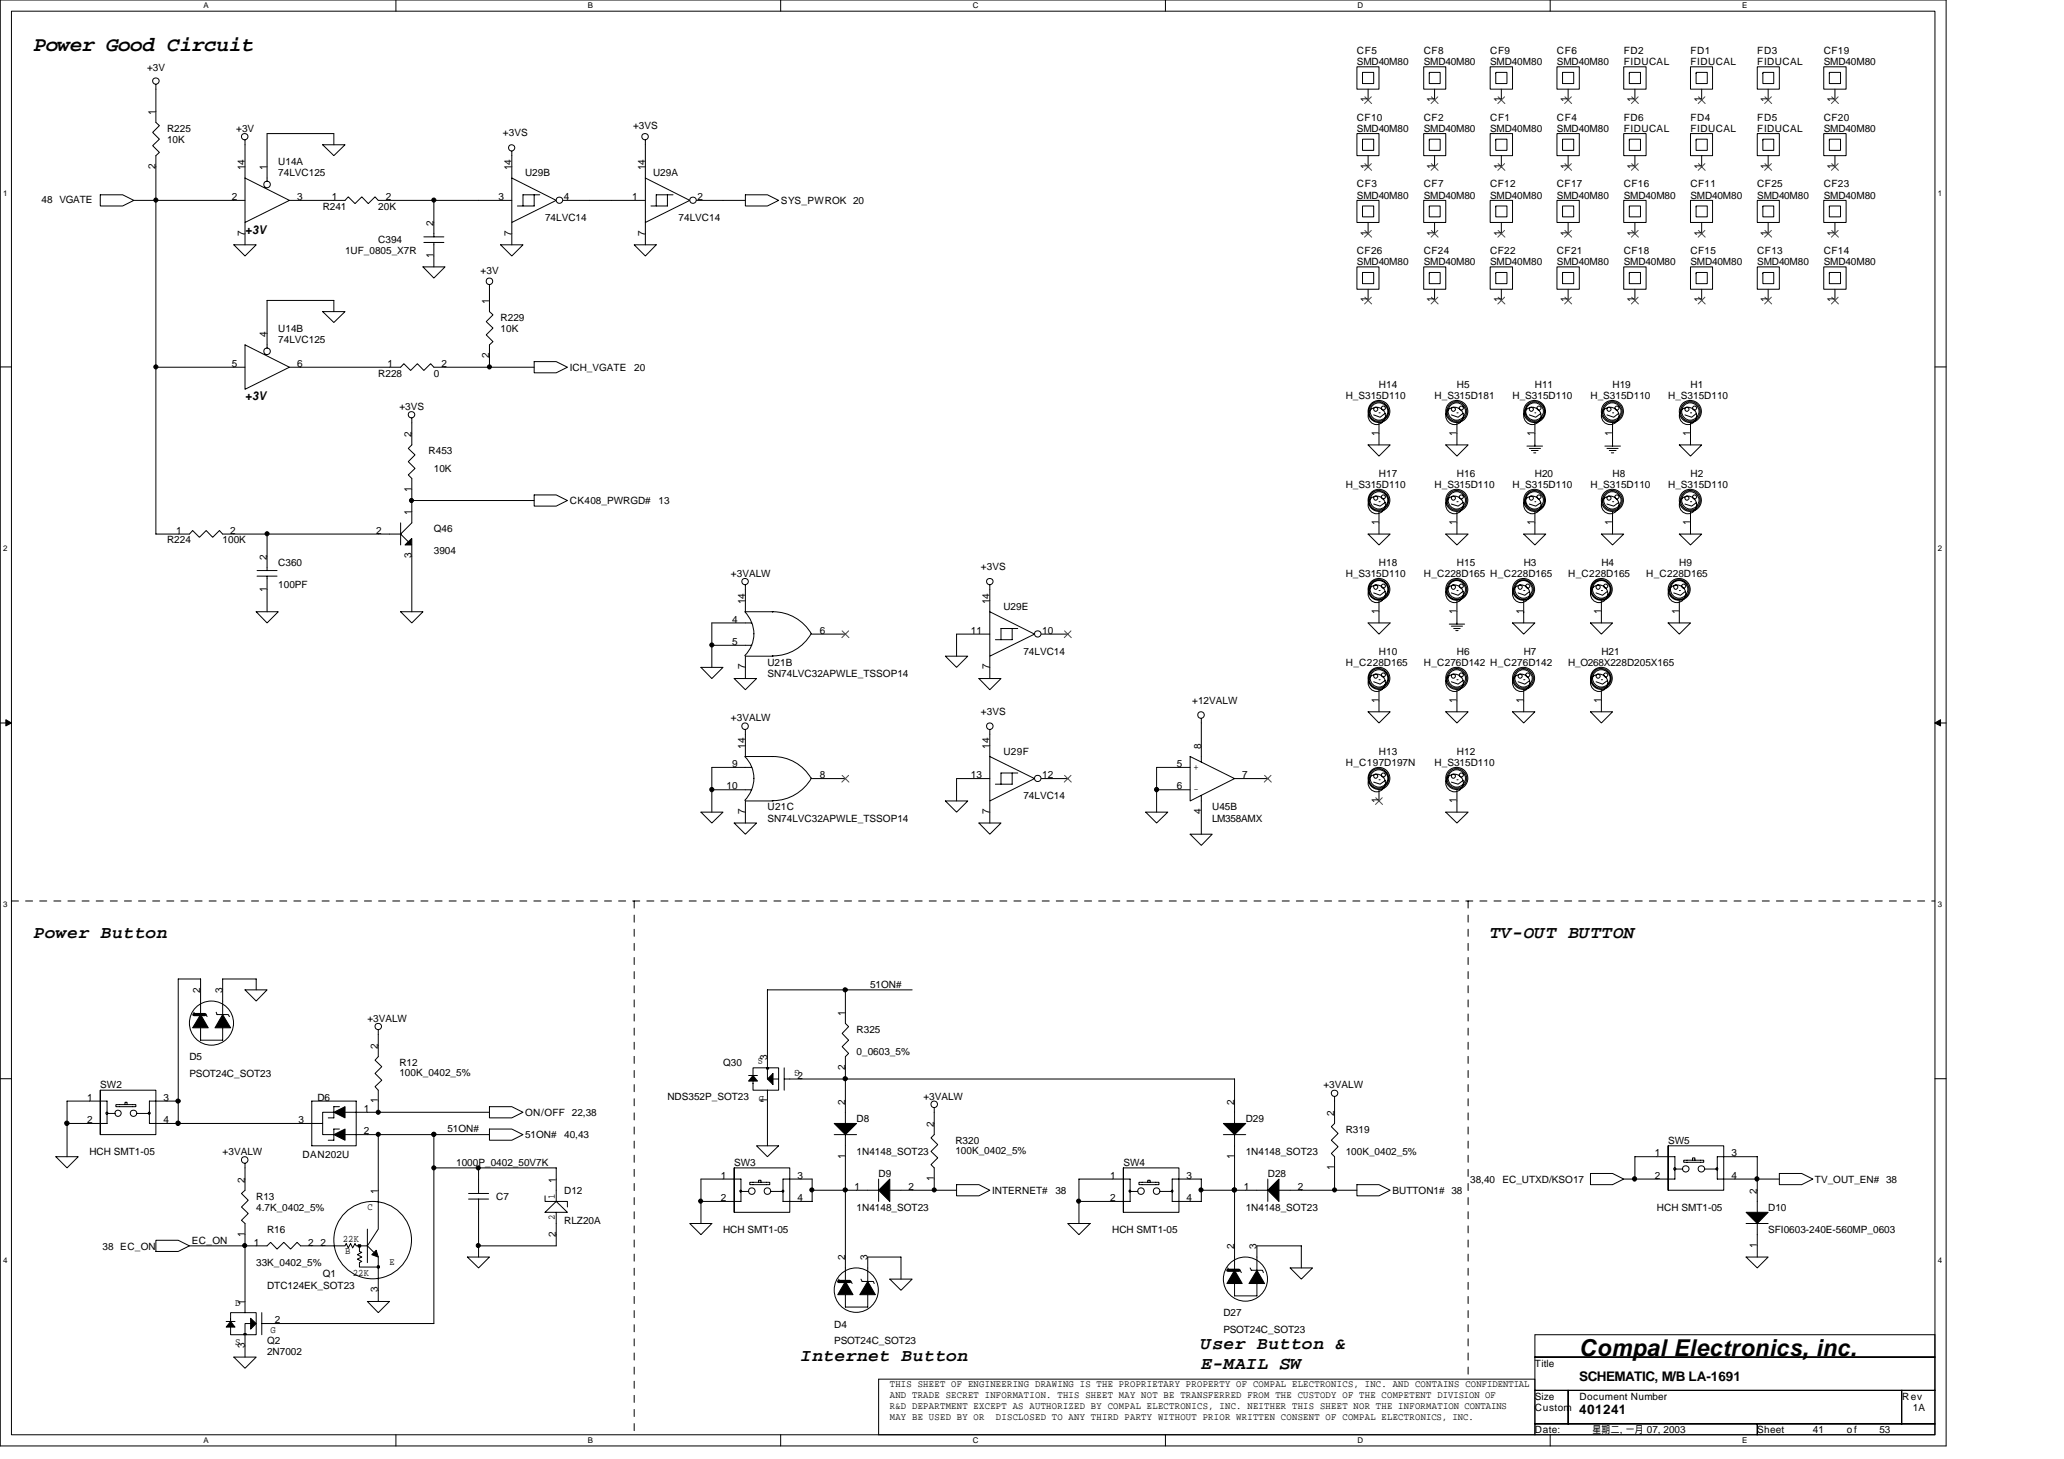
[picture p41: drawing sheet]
<svg xmlns="http://www.w3.org/2000/svg" width="297mm" height="210mm" viewBox="0 0 297 210" stroke-linecap="round" stroke-linejoin="round" font-family="sans-serif">
<defs><g id="words">
<text font-size="3.3" x="227.3" y="195.1">Compal Electronics, inc.</text>
<text font-size="3" x="4.9" y="7.4">Power Good Circuit</text>
<g font-size="2.5">
<text x="4.9" y="135">Power Button</text>
<text x="214.5" y="135">TV-OUT BUTTON</text>
<text x="115.3" y="195.7">Internet Button</text>
<text x="172.9" y="194.1">User Button &amp;</text>
<text x="172.9" y="197">E-MAIL SW</text>
</g>
<g font-size="1.9">
<text x="227.3" y="203.4">401241</text>
<text x="227.3" y="198.6">SCHEMATIC, M/B LA-1691</text>
</g>
<g font-size="1.7">
<text x="35.3" y="33.6">+3V</text>
<text x="35.3" y="57.6">+3V</text>
</g>
<g font-size="1.4">
<text x="21.2" y="10.2">+3V</text>
<text x="195.3" y="7.7">CF5</text>
<text x="195.3" y="9.4">SMD40M80</text>
<text x="204.9" y="7.7">CF8</text>
<text x="204.9" y="9.4">SMD40M80</text>
<text x="214.5" y="7.7">CF9</text>
<text x="214.5" y="9.4">SMD40M80</text>
<text x="224.1" y="7.7">CF6</text>
<text x="224.1" y="9.4">SMD40M80</text>
<text x="233.7" y="7.7">FD2</text>
<text x="233.7" y="9.4">FIDUCAL</text>
<text x="243.3" y="7.7">FD1</text>
<text x="243.3" y="9.4">FIDUCAL</text>
<text x="252.9" y="7.7">FD3</text>
<text x="252.9" y="9.4">FIDUCAL</text>
<text x="262.5" y="7.7">CF19</text>
<text x="262.5" y="9.4">SMD40M80</text>
<text x="22.4" y="16.5" transform="rotate(-90 22.4 16.5)">1</text>
<text x="195.3" y="17.4">CF10</text>
<text x="196.8" y="14.7" transform="rotate(-90 196.8 14.7)">1</text>
<text x="204.9" y="17.4">CF2</text>
<text x="206.4" y="14.7" transform="rotate(-90 206.4 14.7)">1</text>
<text x="214.5" y="17.4">CF1</text>
<text x="216" y="14.7" transform="rotate(-90 216 14.7)">1</text>
<text x="224.1" y="17.4">CF4</text>
<text x="225.6" y="14.7" transform="rotate(-90 225.6 14.7)">1</text>
<text x="233.7" y="17.4">FD6</text>
<text x="235.2" y="14.7" transform="rotate(-90 235.2 14.7)">1</text>
<text x="243.3" y="17.4">FD4</text>
<text x="244.9" y="14.7" transform="rotate(-90 244.9 14.7)">1</text>
<text x="252.9" y="17.4">FD5</text>
<text x="254.4" y="14.7" transform="rotate(-90 254.4 14.7)">1</text>
<text x="262.5" y="17.4">CF20</text>
<text x="264" y="14.7" transform="rotate(-90 264 14.7)">1</text>
<text x="24" y="19">R225</text>
<text x="24" y="20.6">10K</text>
<text x="34" y="19">+3V</text>
<text x="40" y="23.7">U14A</text>
<text x="72.4" y="19.6">+3VS</text>
<text x="91.1" y="18.6">+3VS</text>
<text x="195.3" y="19">SMD40M80</text>
<text x="204.9" y="19">SMD40M80</text>
<text x="214.5" y="19">SMD40M80</text>
<text x="224.1" y="19">SMD40M80</text>
<text x="233.7" y="19">FIDUCAL</text>
<text x="243.3" y="19">FIDUCAL</text>
<text x="252.9" y="19">FIDUCAL</text>
<text x="262.5" y="19">SMD40M80</text>
<text x="6" y="29.2">48 VGATE</text>
<text x="22.4" y="24.3" transform="rotate(-90 22.4 24.3)">2</text>
<text x="33.4" y="28.8">2</text>
<text x="35.2" y="24.5" transform="rotate(-90 35.2 24.5)">14</text>
<text x="38.4" y="24.5" transform="rotate(-90 38.4 24.5)">1</text>
<text x="40" y="25.4">74LVC125</text>
<text x="42.8" y="28.8">3</text>
<text x="47.7" y="28.8">1</text>
<text x="55.5" y="28.8">2</text>
<text x="71.8" y="28.8">3</text>
<text x="73.6" y="24.5" transform="rotate(-90 73.6 24.5)">14</text>
<text x="75.6" y="25.4">U29B</text>
<text x="81.1" y="28.8">4</text>
<text x="91" y="28.8">1</text>
<text x="92.8" y="24.5" transform="rotate(-90 92.8 24.5)">14</text>
<text x="94" y="25.4">U29A</text>
<text x="100.4" y="28.8">2</text>
<text x="112.4" y="29.4">SYS_PWROK 20</text>
<text x="195.3" y="27">CF3</text>
<text x="195.3" y="28.6">SMD40M80</text>
<text x="196.8" y="24.3" transform="rotate(-90 196.8 24.3)">1</text>
<text x="204.9" y="27">CF7</text>
<text x="204.9" y="28.6">SMD40M80</text>
<text x="206.4" y="24.3" transform="rotate(-90 206.4 24.3)">1</text>
<text x="214.5" y="27">CF12</text>
<text x="214.5" y="28.6">SMD40M80</text>
<text x="216" y="24.3" transform="rotate(-90 216 24.3)">1</text>
<text x="224.1" y="27">CF17</text>
<text x="224.1" y="28.6">SMD40M80</text>
<text x="225.6" y="24.3" transform="rotate(-90 225.6 24.3)">1</text>
<text x="233.7" y="27">CF16</text>
<text x="233.7" y="28.6">SMD40M80</text>
<text x="235.2" y="24.3" transform="rotate(-90 235.2 24.3)">1</text>
<text x="243.3" y="27">CF11</text>
<text x="243.3" y="28.6">SMD40M80</text>
<text x="244.9" y="24.3" transform="rotate(-90 244.9 24.3)">1</text>
<text x="252.9" y="27">CF25</text>
<text x="252.9" y="28.6">SMD40M80</text>
<text x="254.4" y="24.3" transform="rotate(-90 254.4 24.3)">1</text>
<text x="262.5" y="27">CF23</text>
<text x="262.5" y="28.6">SMD40M80</text>
<text x="264" y="24.3" transform="rotate(-90 264 24.3)">1</text>
<text x="35.2" y="33.9" transform="rotate(-90 35.2 33.9)">7</text>
<text x="46.4" y="30.2">R241</text>
<text x="54.4" y="30.2">20K</text>
<text x="54.4" y="35">C394</text>
<text x="62.4" y="32.5" transform="rotate(-90 62.4 32.5)">2</text>
<text x="73.6" y="33.9" transform="rotate(-90 73.6 33.9)">7</text>
<text x="78.4" y="31.8">74LVC14</text>
<text x="92.8" y="33.9" transform="rotate(-90 92.8 33.9)">7</text>
<text x="97.7" y="31.8">74LVC14</text>
<text x="196.8" y="33.9" transform="rotate(-90 196.8 33.9)">1</text>
<text x="206.4" y="33.9" transform="rotate(-90 206.4 33.9)">1</text>
<text x="216" y="33.9" transform="rotate(-90 216 33.9)">1</text>
<text x="225.6" y="33.9" transform="rotate(-90 225.6 33.9)">1</text>
<text x="235.2" y="33.9" transform="rotate(-90 235.2 33.9)">1</text>
<text x="244.9" y="33.9" transform="rotate(-90 244.9 33.9)">1</text>
<text x="254.4" y="33.9" transform="rotate(-90 254.4 33.9)">1</text>
<text x="264" y="33.9" transform="rotate(-90 264 33.9)">1</text>
<text x="49.7" y="36.6">1UF_0805_X7R</text>
<text x="62.4" y="37.1" transform="rotate(-90 62.4 37.1)">1</text>
<text x="69.2" y="39.5">+3V</text>
<text x="195.3" y="36.6">CF26</text>
<text x="195.3" y="38.2">SMD40M80</text>
<text x="204.9" y="36.6">CF24</text>
<text x="204.9" y="38.2">SMD40M80</text>
<text x="214.5" y="36.6">CF22</text>
<text x="214.5" y="38.2">SMD40M80</text>
<text x="224.1" y="36.6">CF21</text>
<text x="224.1" y="38.2">SMD40M80</text>
<text x="233.7" y="36.6">CF18</text>
<text x="233.7" y="38.2">SMD40M80</text>
<text x="243.3" y="36.6">CF15</text>
<text x="243.3" y="38.2">SMD40M80</text>
<text x="252.9" y="36.6">CF13</text>
<text x="252.9" y="38.2">SMD40M80</text>
<text x="262.5" y="36.6">CF14</text>
<text x="262.5" y="38.2">SMD40M80</text>
<text x="40" y="47.8">U14B</text>
<text x="70.4" y="43.7" transform="rotate(-90 70.4 43.7)">1</text>
<text x="72" y="46.2">R229</text>
<text x="72" y="47.8">10K</text>
<text x="196.8" y="43.5" transform="rotate(-90 196.8 43.5)">1</text>
<text x="206.4" y="43.5" transform="rotate(-90 206.4 43.5)">1</text>
<text x="216" y="43.5" transform="rotate(-90 216 43.5)">1</text>
<text x="225.6" y="43.5" transform="rotate(-90 225.6 43.5)">1</text>
<text x="235.2" y="43.5" transform="rotate(-90 235.2 43.5)">1</text>
<text x="244.9" y="43.5" transform="rotate(-90 244.9 43.5)">1</text>
<text x="254.4" y="43.5" transform="rotate(-90 254.4 43.5)">1</text>
<text x="264" y="43.5" transform="rotate(-90 264 43.5)">1</text>
<text x="33.4" y="52.8">5</text>
<text x="38.4" y="48.5" transform="rotate(-90 38.4 48.5)">4</text>
<text x="40" y="49.4">74LVC125</text>
<text x="42.8" y="52.8">6</text>
<text x="55.7" y="52.8">1</text>
<text x="63.5" y="52.8">2</text>
<text x="70.4" y="51.5" transform="rotate(-90 70.4 51.5)">2</text>
<text x="82" y="53.4">ICH_VGATE</text>
<text x="91.3" y="53.4">20</text>
<text x="54.4" y="54.2">R228</text>
<text x="57.5" y="59">+3VS</text>
<text x="62.4" y="54.2">0</text>
<text x="193.7" y="57.4">H_S315D110</text>
<text x="198.5" y="55.8">H14</text>
<text x="206.5" y="57.4">H_S315D181</text>
<text x="209.7" y="55.8">H5</text>
<text x="217.7" y="57.4">H_S315D110</text>
<text x="220.9" y="55.8">H11</text>
<text x="228.9" y="57.4">H_S315D110</text>
<text x="232.1" y="55.8">H19</text>
<text x="240.1" y="57.4">H_S315D110</text>
<text x="243.3" y="55.8">H1</text>
<text x="59.2" y="62.9" transform="rotate(-90 59.2 62.9)">2</text>
<text x="61.7" y="65.4">R453</text>
<text x="198.4" y="62.7" transform="rotate(-90 198.4 62.7)">1</text>
<text x="209.6" y="62.7" transform="rotate(-90 209.6 62.7)">1</text>
<text x="220.8" y="62.7" transform="rotate(-90 220.8 62.7)">1</text>
<text x="232" y="62.7" transform="rotate(-90 232 62.7)">1</text>
<text x="243.2" y="62.7" transform="rotate(-90 243.2 62.7)">1</text>
<text x="59.2" y="70.7" transform="rotate(-90 59.2 70.7)">1</text>
<text x="62.4" y="67.9">10K</text>
<text x="193.7" y="70.2">H_S315D110</text>
<text x="198.5" y="68.6">H17</text>
<text x="206.5" y="70.2">H_S315D110</text>
<text x="209.7" y="68.6">H16</text>
<text x="217.7" y="70.2">H_S315D110</text>
<text x="220.9" y="68.6">H20</text>
<text x="228.9" y="70.2">H_S315D110</text>
<text x="232.1" y="68.6">H8</text>
<text x="240.1" y="70.2">H_S315D110</text>
<text x="243.3" y="68.6">H2</text>
<text x="25.4" y="76.8">1</text>
<text x="33.1" y="76.8">2</text>
<text x="54.1" y="76.8">2</text>
<text x="59.2" y="74.1" transform="rotate(-90 59.2 74.1)">1</text>
<text x="62.4" y="76.6">Q46</text>
<text x="82" y="72.6">CK408_PWRGD#</text>
<text x="94.8" y="72.6">13</text>
<text x="198.4" y="75.5" transform="rotate(-90 198.4 75.5)">1</text>
<text x="209.6" y="75.5" transform="rotate(-90 209.6 75.5)">1</text>
<text x="220.8" y="75.5" transform="rotate(-90 220.8 75.5)">1</text>
<text x="232" y="75.5" transform="rotate(-90 232 75.5)">1</text>
<text x="243.2" y="75.5" transform="rotate(-90 243.2 75.5)">1</text>
<text x="24" y="78.2">R224</text>
<text x="32" y="78.2">100K</text>
<text x="38.4" y="80.5" transform="rotate(-90 38.4 80.5)">2</text>
<text x="40" y="81.4">C360</text>
<text x="59.2" y="80.3" transform="rotate(-90 59.2 80.3)">3</text>
<text x="62.4" y="79.8">3904</text>
<text x="105.2" y="83">+3VALW</text>
<text x="141.2" y="82">+3VS</text>
<text x="193.7" y="83">H_S315D110</text>
<text x="198.5" y="81.4">H18</text>
<text x="204.9" y="83">H_C228D165 H_C228D165</text>
<text x="209.7" y="81.4">H15</text>
<text x="219.3" y="81.4">H3</text>
<text x="225.7" y="83">H_C228D165</text>
<text x="230.5" y="81.4">H4</text>
<text x="236.9" y="83">H_C228D165</text>
<text x="241.7" y="81.4">H9</text>
<text x="38.4" y="85.1" transform="rotate(-90 38.4 85.1)">1</text>
<text x="40" y="84.6">100PF</text>
<text x="105.4" y="89.6">4</text>
<text x="107.2" y="86.9" transform="rotate(-90 107.2 86.9)">14</text>
<text x="142.4" y="86.9" transform="rotate(-90 142.4 86.9)">14</text>
<text x="144.4" y="87.8">U29E</text>
<text x="198.4" y="88.3" transform="rotate(-90 198.4 88.3)">1</text>
<text x="209.6" y="88.3" transform="rotate(-90 209.6 88.3)">1</text>
<text x="219.2" y="88.3" transform="rotate(-90 219.2 88.3)">1</text>
<text x="230.4" y="88.3" transform="rotate(-90 230.4 88.3)">1</text>
<text x="241.6" y="88.3" transform="rotate(-90 241.6 88.3)">1</text>
<text x="105.4" y="92.8">5</text>
<text x="110.4" y="95.8">U21B</text>
<text x="118" y="91.2">6</text>
<text x="139.7" y="91.2">11</text>
<text x="147.3" y="94.2">74LVC14</text>
<text x="150" y="91.2">10</text>
<text x="193.7" y="95.8">H_C228D165</text>
<text x="198.5" y="94.2">H10</text>
<text x="204.9" y="95.8">H_C276D142 H_C276D142</text>
<text x="209.7" y="94.2">H6</text>
<text x="219.3" y="94.2">H7</text>
<text x="225.7" y="95.8">H_O268X228D205X165</text>
<text x="230.5" y="94.2">H21</text>
<text x="107.2" y="96.3" transform="rotate(-90 107.2 96.3)">7</text>
<text x="110.4" y="97.4">SN74LVC32APWLE_TSSOP14</text>
<text x="142.4" y="96.3" transform="rotate(-90 142.4 96.3)">7</text>
<text x="171.6" y="101.2">+12VALW</text>
<text x="198.4" y="101.1" transform="rotate(-90 198.4 101.1)">1</text>
<text x="209.6" y="101.1" transform="rotate(-90 209.6 101.1)">1</text>
<text x="219.2" y="101.1" transform="rotate(-90 219.2 101.1)">1</text>
<text x="230.4" y="101.1" transform="rotate(-90 230.4 101.1)">1</text>
<text x="105.2" y="103.8">+3VALW</text>
<text x="107.2" y="107.7" transform="rotate(-90 107.2 107.7)">14</text>
<text x="141.2" y="102.8">+3VS</text>
<text x="142.4" y="107.7" transform="rotate(-90 142.4 107.7)">14</text>
<text x="172.8" y="107.7" transform="rotate(-90 172.8 107.7)">8</text>
<text x="104.6" y="113.6">10</text>
<text x="105.4" y="110.4">9</text>
<text x="118" y="112">8</text>
<text x="139.7" y="112">13</text>
<text x="144.4" y="108.6">U29F</text>
<text x="150" y="112">12</text>
<text x="169.4" y="110.4">5</text>
<text x="169.4" y="113.6">6</text>
<text x="171.7" y="110.8">+</text>
<text x="178.8" y="112">7</text>
<text x="193.7" y="110.2">H_C197D197N</text>
<text x="198.5" y="108.6">H13</text>
<text x="206.5" y="110.2">H_S315D110</text>
<text x="209.7" y="108.6">H12</text>
<text x="107.2" y="117.1" transform="rotate(-90 107.2 117.1)">7</text>
<text x="110.4" y="116.6">U21C</text>
<text x="110.4" y="118.2">SN74LVC32APWLE_TSSOP14</text>
<text x="142.4" y="117.1" transform="rotate(-90 142.4 117.1)">7</text>
<text x="147.3" y="115">74LVC14</text>
<text x="171.7" y="114">-</text>
<text x="172.8" y="117.1" transform="rotate(-90 172.8 117.1)">4</text>
<text x="174.5" y="116.6">U45B</text>
<text x="174.5" y="118.2">LM358AMX</text>
<text x="198.4" y="115.5" transform="rotate(-90 198.4 115.5)">1</text>
<text x="209.6" y="115.5" transform="rotate(-90 209.6 115.5)">1</text>
<text x="28.8" y="142.9" transform="rotate(-90 28.8 142.9)">2</text>
<text x="32" y="142.9" transform="rotate(-90 32 142.9)">3</text>
<text x="125.2" y="142.1">51ON#</text>
<text x="52.9" y="147">+3VALW</text>
<text x="121.6" y="146.1" transform="rotate(-90 121.6 146.1)">1</text>
<text x="123.3" y="148.6">R325</text>
<text x="27.3" y="152.6">D5</text>
<text x="27.3" y="155">PSOT24C_SOT23</text>
<text x="54.4" y="150.9" transform="rotate(-90 54.4 150.9)">2</text>
<text x="57.5" y="153.4">R12</text>
<text x="57.5" y="154.8">100K_0402_5%</text>
<text x="104.1" y="153.4">Q30</text>
<text x="109.8" y="152.3" transform="rotate(180 109.8 152.3)">S</text>
<text x="110.4" y="152.5" transform="rotate(-90 110.4 152.5)">3</text>
<text x="114.8" y="155.2">2</text>
<text x="115.1" y="153.9" transform="rotate(180 115.1 153.9)">G</text>
<text x="121.6" y="153.9" transform="rotate(-90 121.6 153.9)">2</text>
<text x="123.3" y="151.8">0_0603_5%</text>
<text x="12.5" y="161.6">2</text>
<text x="12.5" y="158.4">1</text>
<text x="14.4" y="156.6">SW2</text>
<text x="23.5" y="158.4">3</text>
<text x="23.5" y="161.6">4</text>
<text x="43" y="161.6">3</text>
<text x="45.7" y="158.3">D6</text>
<text x="52.4" y="160">1</text>
<text x="54.4" y="158.7" transform="rotate(-90 54.4 158.7)">1</text>
<text x="75.6" y="160.6">ON/OFF 22,38</text>
<text x="96.1" y="158.2">NDS352P_SOT23</text>
<text x="110" y="157.7" transform="rotate(180 110 157.7)">D</text>
<text x="110.4" y="158.7" transform="rotate(-90 110.4 158.7)">1</text>
<text x="121.6" y="158.9" transform="rotate(-90 121.6 158.9)">2</text>
<text x="123.3" y="161.4">D8</text>
<text x="132.9" y="158.2">+3VALW</text>
<text x="177.6" y="158.9" transform="rotate(-90 177.6 158.9)">2</text>
<text x="179.3" y="161.4">D29</text>
<text x="190.5" y="156.6">+3VALW</text>
<text x="192" y="160.5" transform="rotate(-90 192 160.5)">2</text>
<text x="12.9" y="166.2">HCH SMT1-05</text>
<text x="32" y="166.2">+3VALW</text>
<text x="43.6" y="166.7">DAN202U</text>
<text x="52.4" y="163.2">2</text>
<text x="64.4" y="162.9">51ON#</text>
<text x="65.7" y="167.8">1000P_0402_50V7K</text>
<text x="75.6" y="163.8">51ON#</text>
<text x="81.2" y="163.8">40,43</text>
<text x="105.7" y="167.8">SW3</text>
<text x="121.6" y="166.8" transform="rotate(-90 121.6 166.8)">1</text>
<text x="123.3" y="166.2">1N4148_SOT23</text>
<text x="134.4" y="162.1" transform="rotate(-90 134.4 162.1)">2</text>
<text x="137.5" y="164.6">R320</text>
<text x="137.5" y="166">100K_0402_5%</text>
<text x="161.7" y="167.8">SW4</text>
<text x="177.6" y="166.8" transform="rotate(-90 177.6 166.8)">1</text>
<text x="179.3" y="166.2">1N4148_SOT23</text>
<text x="193.7" y="163">R319</text>
<text x="193.7" y="166.2">100K_0402_5%</text>
<text x="238.2" y="166.4">1</text>
<text x="240.1" y="164.6">SW5</text>
<text x="249.2" y="166.4">3</text>
<text x="35.2" y="170.1" transform="rotate(-90 35.2 170.1)">2</text>
<text x="36.9" y="172.6">R13</text>
<text x="54.4" y="171.7" transform="rotate(-90 54.4 171.7)">1</text>
<text x="71.4" y="172.6">C7</text>
<text x="79.8" y="172.5" transform="rotate(-90 79.8 172.5)">1</text>
<text x="80" y="170.1" transform="rotate(-90 80 170.1)">1</text>
<text x="81.2" y="171.8">D12</text>
<text x="103.8" y="172.8">2</text>
<text x="103.8" y="169.6">1</text>
<text x="114.8" y="169.6">3</text>
<text x="114.8" y="172.8">4</text>
<text x="123" y="171.2">1</text>
<text x="126.4" y="169.4">D9</text>
<text x="130.8" y="171.2">2</text>
<text x="134.4" y="169.9" transform="rotate(-90 134.4 169.9)">1</text>
<text x="142.8" y="171.8">INTERNET#</text>
<text x="151.9" y="171.8">38</text>
<text x="159.8" y="172.8">2</text>
<text x="159.8" y="169.6">1</text>
<text x="170.8" y="169.6">3</text>
<text x="170.8" y="172.8">4</text>
<text x="179" y="171.2">1</text>
<text x="182.5" y="169.4">D28</text>
<text x="186.8" y="171.2">2</text>
<text x="192" y="168.3" transform="rotate(-90 192 168.3)">1</text>
<text x="200.4" y="171.8">BUTTON1# 38</text>
<text x="211.6" y="170.2">38,40</text>
<text x="216.2" y="170.2">EC_UTXD/KSO17</text>
<text x="238.2" y="169.6">2</text>
<text x="249.2" y="169.6">4</text>
<text x="252.9" y="171.7" transform="rotate(-90 252.9 171.7)">2</text>
<text x="261.2" y="170.2">TV_OUT_EN# 38</text>
<text x="14.8" y="179.8">38 EC_ON</text>
<text x="27.6" y="178.9">EC_ON</text>
<text x="35.2" y="177.9" transform="rotate(-90 35.2 177.9)">1</text>
<text x="36.5" y="179.2">1</text>
<text x="36.9" y="174.2">4.7K_0402_5%</text>
<text x="38.4" y="177.4">R16</text>
<text x="44.4" y="179.2">2</text>
<text x="46.1" y="179.2">2</text>
<text x="49.3" y="178.6">22K</text>
<text x="52.9" y="174">C</text>
<text x="79.8" y="175.6" transform="rotate(-90 79.8 175.6)">2</text>
<text x="80" y="177.9" transform="rotate(-90 80 177.9)">2</text>
<text x="81.2" y="176.1">RLZ20A</text>
<text x="104.1" y="177.4">HCH SMT1-05</text>
<text x="123.3" y="174.2">1N4148_SOT23</text>
<text x="160.1" y="177.4">HCH SMT1-05</text>
<text x="177.6" y="179.7" transform="rotate(-90 177.6 179.7)">2</text>
<text x="179.3" y="174.2">1N4148_SOT23</text>
<text x="180.8" y="179.7" transform="rotate(-90 180.8 179.7)">3</text>
<text x="238.5" y="174.2">HCH SMT1-05</text>
<text x="252.9" y="179.5" transform="rotate(-90 252.9 179.5)">1</text>
<text x="254.5" y="174.2">D10</text>
<text x="254.5" y="177.4">SFI0603-240E-560MP_0603</text>
<text x="36.9" y="182.2">33K_0402_5%</text>
<text x="38.4" y="185.4">DTC124EK_SOT23</text>
<text x="46.4" y="183.8">Q1</text>
<text x="49.7" y="180.4">B</text>
<text x="50.8" y="183.6">22K</text>
<text x="54.4" y="185.9" transform="rotate(-90 54.4 185.9)">3</text>
<text x="56" y="182">E</text>
<text x="121.6" y="181.3" transform="rotate(-90 121.6 181.3)">2</text>
<text x="124.8" y="181.3" transform="rotate(-90 124.8 181.3)">3</text>
<text x="33.8" y="187.9">D</text>
<text x="35.2" y="187.7" transform="rotate(-90 35.2 187.7)">1</text>
<text x="38.9" y="191.8">G</text>
<text x="39.5" y="190.4">2</text>
<text x="120.1" y="191">D4</text>
<text x="176.1" y="189.4">D27</text>
<text x="176.1" y="191.8">PSOT24C_SOT23</text>
<text x="33.8" y="193.5">S</text>
<text x="35.2" y="193.9" transform="rotate(-90 35.2 193.9)">3</text>
<text x="38.4" y="193.4">Q2</text>
<text x="38.4" y="195">2N7002</text>
<text x="120.1" y="193.4">PSOT24C_SOT23</text>
<text x="220.9" y="196.6">Title</text>
<text x="128.1" y="199.6">THIS SHEET OF ENGINEERING DRAWING IS THE PROPRIETARY PROPERTY OF COMPAL ELECTRONICS, INC. AND CONTAINS CONFIDENTIAL</text>
<text x="128.1" y="201.2">AND TRADE SECRET INFORMATION. THIS SHEET MAY NOT BE TRANSFERRED FROM THE CUSTODY OF THE COMPETENT DIVISION OF</text>
<text x="128.1" y="202.7">R&amp;D DEPARTMENT EXCEPT AS AUTHORIZED BY COMPAL ELECTRONICS, INC. NEITHER THIS SHEET NOR THE INFORMATION CONTAINS</text>
<text x="220.9" y="201.4">Size</text>
<text x="220.9" y="203">Custom</text>
<text x="227.3" y="201.4">Document Number</text>
<text x="273.8" y="201.4">Rev</text>
<text x="275.3" y="203">1A</text>
<text x="128.1" y="204.3">MAY BE USED BY OR</text>
<text x="143.3" y="204.3">DISCLOSED TO ANY THIRD PARTY WITHOUT PRIOR WRITTEN CONSENT OF COMPAL ELECTRONICS, INC.</text>
<text x="220.9" y="206.2">Date:</text>
<text x="229.2" y="206.2">星期二 一月 07, 2003</text>
<text x="233.1" y="206.2">,</text>
<text x="252.9" y="206.2">Sheet</text>
<text x="260.9" y="206.2">41</text>
<text x="265.8" y="206.2">of</text>
<text x="270.5" y="206.2">53</text>
</g>
<g font-size="1.1">
<text x="29.3" y="1.1">A</text>
<text x="84.6" y="1.1">B</text>
<text x="140" y="1.1">C</text>
<text x="195.4" y="1.1">D</text>
<text x="250.7" y="1.1">E</text>
<text x=".5" y="28.2">1</text>
<text x="278.9" y="28.2">1</text>
<text x=".5" y="79.3">2</text>
<text x="278.9" y="79.3">2</text>
<text x=".5" y="130.6">3</text>
<text x="278.9" y="130.6">3</text>
<text x=".5" y="181.7">4</text>
<text x="278.9" y="181.7">4</text>
<text x="29.3" y="207.6">A</text>
<text x="84.6" y="207.6">B</text>
<text x="140" y="207.6">C</text>
<text x="195.4" y="207.6">D</text>
<text x="250.7" y="207.6">E</text>
</g>
</g></defs>
<path d="M0 0h280.1v208h-280.1zM1.6 1.6h276.9v204.8h-276.9z" fill="none" stroke="#000" stroke-width=".14"/>
<g fill="#fff">
<path d="M29.3 .2h.7v1.2h-.7z"/>
<path d="M29.3 206.6h.7v1.2h-.7z"/>
</g>
<path d="M57 0v1.6M57 206.4v1.6" fill="none" stroke="#000" stroke-width=".14"/>
<g fill="#fff">
<path d="M84.6 .2h.7v1.2h-.7z"/>
<path d="M84.6 206.6h.7v1.2h-.7z"/>
</g>
<path d="M112.3 0v1.6M112.3 206.4v1.6" fill="none" stroke="#000" stroke-width=".14"/>
<g fill="#fff">
<path d="M140 .2h.8v1.2h-.8z"/>
<path d="M140 206.6h.8v1.2h-.8z"/>
</g>
<path d="M167.7 0v1.6M167.7 206.4v1.6" fill="none" stroke="#000" stroke-width=".14"/>
<g fill="#fff">
<path d="M195.4 .2h.7v1.2h-.7z"/>
<path d="M195.4 206.6h.7v1.2h-.7z"/>
</g>
<path d="M223.1 0v1.6M223.1 206.4v1.6" fill="none" stroke="#000" stroke-width=".14"/>
<g fill="#fff">
<path d="M250.7 .2h.8v1.2h-.8z"/>
<path d="M250.7 206.6h.8v1.2h-.8z"/>
<path d="M.5 27.2h.6v1.2h-.6z"/>
<path d="M278.9 27.2h.6v1.2h-.6z"/>
<path d="M.5 78.4h.6v1.1h-.6z"/>
<path d="M278.9 78.4h.6v1.1h-.6z"/>
</g>
<path d="M0 52.8h1.6M278.5 52.8h1.6" fill="none" stroke="#000" stroke-width=".14"/>
<g fill="#fff">
<path d="M.5 129.6h.6v1.2h-.6z"/>
<path d="M278.9 129.6h.6v1.2h-.6z"/>
</g>
<path d="M0 104h1.6M278.5 104h1.6" fill="none" stroke="#000" stroke-width=".14"/>
<path d="M.8 103.5l.8 .5-.8 .4zM278.5 104l.8-.5v.9z" fill="#000" stroke="#000" stroke-width=".14"/>
<g fill="#fff">
<path d="M.5 180.8h.6v1.1h-.6z"/>
<path d="M278.9 180.8h.6v1.1h-.6z"/>
</g>
<g fill="none" stroke="#000" stroke-width=".14">
<path d="M22.4 12.1v5.5l.5 .5-.9 .9 .9 1-.9 1 .9 .9-.5 .5v54.4h3.3M252.9 9.6h3.2v3.2h-3.2zM252.9 19.2h3.2v3.2h-3.2zM253.7 10.4h1.6v1.6h-1.6zM254.5 12.8v1.6M14.4 28h3.2l1.7 .8-1.7 .8h-3.2zM19.3 28.8h14.4M33.7 35.2h3.2l-1.6 1.6zM35.3 20.2v3.8M35.3 33.6v1.6M43.3 28.8h4.7M46.4 20.8h3.3l-1.7 1.6z"/>
<path d="M48 20.8v-1.6h-9.6v4.8M56 28.8h12.9M60.9 38.4h3.1l-1.6 1.6zM62.4 28.8v3.2M62.4 36.8v1.6M72 35.2h3.3l-1.6 1.6zM73.7 25.6l6.3 3.2-6.3 3.2zM73.7 21.8v2.2M73.7 33.6v1.6M76.9 28v1.6h-2.4M77.7 28h-2.4v1.6M84.9 28.8h3.2"/>
<path d="M91.3 35.2h3.1l-1.5 1.6zM92.9 20.2v3.8M92.9 33.6v1.6M104.1 28.8h3.2M107.3 28h3.1l1.7 .8-1.7 .8h-3.1zM233.7 28.8h3.2v3.2h-3.2zM234.5 29.6h1.6v1.6h-1.6zM235.3 32v1.6M243.3 28.8h3.2v3.2h-3.2zM243.3 38.4h3.2v3.2h-3.2zM244.1 29.6h1.6v1.6h-1.6zM244.1 39.2h1.6v1.6h-1.6z"/>
<path d="M244.9 32v1.6M252.9 28.8h3.2v3.2h-3.2zM253.7 20h1.6v1.6h-1.6zM253.7 29.6h1.6v1.6h-1.6zM254.5 22.4v1.6M254.5 32v1.6M262.5 28.8h3.2v3.2h-3.2zM263.3 29.6h1.6v1.6h-1.6zM264.1 32v1.6M22.4 52.8h11.3M43.3 52.8h12.7M46.4 44.8h3.3l-1.7 1.6z"/>
<path d="M48 44.8v-1.6h-9.6v4.8M64 52.8h12.9M70.4 41v2.2M70.4 51.2v1.6M76.9 52h3.1l1.7 .8-1.7 .8h-3.1zM209.7 59.4h.1M210.5 59.5l-.7 .5-.9-.3M244.9 41.6v1.6M33.7 76.8h20.7M38.4 76.8v3.2M59.3 60.2v2.2M59.3 70.4v3.2"/>
<path d="M59.3 72h17.6M76.9 71.2h3.1l1.7 .8-1.7 .8h-3.1zM196.9 64h3.2l-1.6 1.6zM196.9 76.8h3.2l-1.6 1.6zM198.5 62.4v1.6M198.5 75.2v1.6M208.1 64h3.2l-1.6 1.6zM208.1 76.8h3.2l-1.6 1.6zM209.7 60.8v3.2M209.7 75.2v1.6M219.3 76.8h3.2l-1.6 1.6zM219.7 64.2h2.3"/>
<path d="M220.1 64.5h1.6M220.4 64.8h1M220.7 65.2h.3M220.9 62.4v1.8M220.9 75.2v1.6M230.5 76.8h3.2l-1.6 1.6zM231 64.2h2.2M231.3 64.5h1.6M231.6 64.8h1M231.9 65.2h.3M232.1 62.4v1.8M232.1 75.2v1.6"/>
<path d="M241.7 64h3.2l-1.6 1.6zM241.7 76.8h3.2l-1.6 1.6zM243.3 62.4v1.6M243.3 73.6v3.2M243.3 72.2h.2M244.1 72.3l-.6 .5-1-.3M36.9 88h3.1l-1.6 1.6zM38.4 84.8v3.2M57.7 88h3.2l-1.6 1.6zM59.3 80v8M100.9 96h3.2l-1.7 1.6zM102.4 89.6v6.4"/>
<path d="M105.7 97.6h3.2l-1.6 1.6zM107.3 84.2v2.2M107.3 96v1.6M136.1 94.4h3.2l-1.6 1.6zM137.7 91.2v3.2M140.9 97.6h3.2l-1.7 1.6zM142.4 84.2v2.2M142.4 96v1.6M196.9 89.6h3.2l-1.6 1.6zM198.5 88v1.6M208.6 89.8h2.2M208.9 90.1h1.6"/>
<path d="M209.2 90.4h.9M209.5 90.7h.3M209.7 88v1.8M217.7 89.6h3.2l-1.6 1.6zM219.3 88h.1M219.3 88v1.6M228.9 89.6h3.2l-1.6 1.6zM230.5 88v1.6M240.1 89.6h3.2l-1.6 1.6zM241.7 88v1.6M100.9 116.8h3.2l-1.7 1.6zM102.4 110.4v6.4"/>
<path d="M105.7 118.4h3.2l-1.6 1.6zM107.3 105v2.2M107.3 116.8v1.6M136.1 115.2h3.2l-1.6 1.6zM137.7 112v3.2M140.9 118.4h3.2l-1.7 1.6zM142.4 105v2.2M142.4 116.8v1.6M164.9 116.8h3.2l-1.6 1.6zM166.5 110.4v6.4M172.9 103.4v.6M196.9 102.4h3.2l-1.6 1.6z"/>
<path d="M198.5 100.8v1.6M208.1 116.8h3.2l-1.6 1.6zM208.1 102.4h3.2l-1.6 1.6zM209.7 100.8v1.6M209.7 115.2v1.6M217.7 102.4h3.2l-1.6 1.6zM219.3 100.8v1.6M228.9 102.4h3.2l-1.6 1.6zM230.5 100.8v1.6M171.3 120h3.2l-1.6 1.6zM0 155.2h1.6M12.9 158.4h-3.3v8"/>
<path d="M24 158.4h1.7M28.9 142.4v-1.6h-3.2v20.8M32 142.4v-1.6h4.9v1.6M35.3 142.4h3.1l-1.5 1.6zM54.4 148.2v3.8l-.4 .5 .9 1-.9 .9 .9 1-.9 .9 .4 .5v3.2M70.4 159.2h3.3l1.6 .8-1.6 .8h-3.3zM110.4 158.4v6.4M115.3 155.2h62.4v3.2M121.7 142.4v3.2M121.7 153.6v4.8M131.3 142.4h-20.9v9.6M134.4 159.4v2.2"/>
<path d="M192.1 157.8v2.2M278.5 155.2h1.6M8 166.4h3.3l-1.7 1.6zM9.6 161.6h3.3M22.4 178.4h3.3l1.6 .8-1.6 .8h-3.3zM24 161.6h19.3M27.3 179.2h9.6M35.3 167.4v2.2M35.3 177.6v9.6M44.9 179.2h1.5M52.9 160h17.5M52.9 163.2h17.5"/>
<path d="M54.4 163.2v8M62.4 163.2v27.2h-22.4M62.4 168h17.6v1.6M67.4 171.7h2.9M67.4 172.5h2.9M68.9 168v3.7M68.9 172.5v8.3M70.4 162.4h3.3l1.6 .8-1.6 .8h-3.3zM80 177.6v1.6h-11.1M99.3 176h3.1l-1.5 1.6zM100.9 172.8h3.2M104.1 169.6h-3.2v6.4"/>
<path d="M108.9 164.8h3.2l-1.7 1.6zM115.3 169.6h1.6v3.2h-1.6M116.9 171.2h6.4M121.7 166.4v18M131.3 171.2h6.4M134.4 169.6v1.6M137.7 170.4h3.2l1.5 .8-1.5 .8h-3.2zM153.7 176h3.2l-1.6 1.6zM155.3 172.8h4.8M160.1 169.6h-4.8v6.4M171.3 169.6h1.6v3.2h-1.6M172.9 171.2h6.4"/>
<path d="M177.7 166.4v12.8M180.9 179.2h6.4v3.2M192.1 168v3.2h-4.8M192.1 171.2h3.2M195.3 170.4h3.2l1.6 .8-1.6 .8h-3.2zM228.9 168.8h3.2l1.6 .8-1.6 .8h-3.2zM233.7 169.6h1.6M238.5 166.4h-3.2v3.2h3.2M249.7 169.6h6.4M249.7 166.4h3.2v4.8M252.9 179.2v1.6M256.1 168.8h3.2l1.6 .8-1.6 .8h-3.2z"/>
<path d="M33.7 195.2h3.2l-1.6 1.6zM35.3 193.6v1.6M52.9 187.2h3.1l-1.6 1.6zM54.4 185.6v1.6M67.3 180.8h3.1l-1.5 1.6zM120.7 184l.2 .4M121.7 186.3v1.7h3.2v-1.7M122.5 184.4l.1 .3M123.9 184l.2 .4h1.6l.1 .3M128.1 184h3.2l-1.6 1.6zM129.7 184v-3.2h-4.8v3.6M185.7 182.4h3.2l-1.6 1.6z"/>
<path d="M220.9 192h57.6v3.2h-57.6zM220.9 195.2h57.6v4.8h-57.6zM251.3 180.8h3.2l-1.6 1.6zM220.9 200h4.8v4.9h-4.8zM220.9 204.9h32v1.5h-32zM225.7 200h48v4.9h-48zM252.9 204.9h25.6v1.5h-25.6zM273.7 200h4.8v4.9h-4.8z"/>
<circle cx="22.4" cy="11.7" r=".46"/>
<circle cx="35.2" cy="19.7" r=".46"/>
<circle cx="92.8" cy="19.7" r=".46"/>
<circle cx="73.6" cy="21.3" r=".45"/>
<circle cx="59.2" cy="59.7" r=".46"/>
<circle cx="70.4" cy="40.5" r=".47"/>
<circle cx="209.2" cy="58.9" r=".3"/>
<circle cx="209.3" cy="59.8" r="1.27"/>
<circle cx="209.6" cy="59.2" r="1.6"/>
<circle cx="209.6" cy="59.2" r="1.43"/>
<circle cx="209.7" cy="59.2" r="1.25"/>
<circle cx="210.3" cy="58.7" r=".3"/>
<circle cx="242.8" cy="71.7" r=".3"/>
<circle cx="242.9" cy="72.7" r="1.26"/>
<circle cx="243.3" cy="72" r="1.6"/>
<circle cx="243.3" cy="72" r="1.43"/>
<circle cx="243.3" cy="72" r="1.25"/>
<circle cx="243.9" cy="71.5" r=".3"/>
<circle cx="107.2" cy="83.7" r=".46"/>
<circle cx="142.5" cy="83.7" r=".46"/>
<circle cx="107.2" cy="104.5" r=".47"/>
<circle cx="142.4" cy="104.5" r=".47"/>
<circle cx="172.8" cy="102.9" r=".47"/>
<circle cx="54.4" cy="147.7" r=".46"/>
<circle cx="134.4" cy="158.9" r=".47"/>
<circle cx="192.1" cy="157.3" r=".46"/>
<circle cx="35.2" cy="166.9" r=".47"/>
<circle cx="123.2" cy="185.6" r="3.2"/>
</g>
<path d="M1.6 129.6h276.9M91.3 129.6v76.8M211.3 129.6v68.8" fill="none" stroke="#000" stroke-width=".14" stroke-dasharray="1 1 1 1 1 1 1 1"/>
<g fill="none" stroke="#4c4c4c" stroke-width=".14">
<path d="M254 13.9l1 1M254.9 13.9l-.9 1M234.8 33.1l1 1M235.8 33.1l-1 1M244.4 33.1l1 1M245.4 33.1l-1 1M254 23.5l1 1M254 33.1l1 1M254.9 23.5l-.9 1M254.9 33.1l-.9 1M263.6 33.1l1 1M264.5 33.1l-.9 1"/>
<path d="M244.4 42.8l1 .9M245.4 42.8l-1 .9"/>
</g>
<g fill="#000" stroke="#000" stroke-width=".14">
<path d="M121.7 184.4l1.1 1.9h-2.2z" fill-rule="evenodd"/>
<path d="M124.9 184.4l1.1 1.9h-2.3z" fill-rule="evenodd"/>
</g>
<path d="M120.7 184.4h1.6" fill="none" stroke="#000" stroke-width=".47"/>
<circle cx="80.5" cy="28.8" r=".46" fill="#fff" stroke="#000" stroke-width=".14"/>
<g fill="none" stroke="#000" stroke-width=".14">
<path d="M48 28.8h1.7l.4-.5 1 1 1-1 .9 1 1-1 .4 .5h1.6M68.9 28.8h4.8M73.7 24v1.6M73.7 32v1.6M81 28.8h3.9M252.9 38.4h3.2v3.2h-3.2zM253.7 39.2h1.6v1.6h-1.6zM262.5 38.4h3.2v3.2h-3.2zM263.3 39.2h1.6v1.6h-1.6zM220.9 59.4h.1M221.7 59.5l-.7 .5-.9-.3M232.1 59.4h.1"/>
<path d="M232.9 59.5l-.7 .5-.9-.3M254.5 41.6v1.6M264.1 41.6v1.6M59.3 62.4v1.6l-.5 .5 .9 .9-.9 1 .9 1-.9 .9 .5 .5v1.6M220.9 60.8v1.6M232.1 60.8v1.6M37 82.1h2.9M37 82.9h2.9M38.4 80v2.1M38.4 82.9v1.9M219.3 85h.2M219.3 86.4v1.6"/>
<path d="M220.1 85.1l-.6 .5-1-.3M230.5 85h.1M230.5 86.4v1.6M230.5 99.2v1.6M230.5 97.8h.1M231.3 85.1l-.7 .5-.9-.3M231.3 98l-.7 .4-.9-.3M142.4 108.8l6.5 3.2-6.5 3.2zM145.7 111.2v1.6h-2.4M146.5 111.2h-2.4v1.6M27.9 145.6l.2 .4M28.9 147.9v1.7h3.1v-1.7"/>
<path d="M28.9 142.4v3.6M29.7 146l.1 .3M31.1 145.6l.1 .4h1.6l.2 .3M32 142.4v3.6M107.7 154.7h1.3M108.4 155.5v1.3h2M110.4 155.2v-1.6h1.7v3.2h-1.7M110.4 153.6h-2v1.1M110.4 153.6h-.1v.2h.3v-.2M110.4 152v1.6M110.4 156.8v1.6M111.2 155.2h.9"/>
<path d="M112.9 155.2h2.4M112.9 153.6v3.2M238.5 166.4h2.5v1.6M240.1 164.8v6.4h8v-6.4h-8v6.4M240.9 168.1h.2v.2h-.2zM241 168.4v1.2h-2.5M241 168.2h1.1M242.3 166.9h2.9v.3h-2.9zM243.6 166.9v-.3h.3v.3M245.4 168.2h1.7M247 168.1h.2l-.1 .2zM247.1 168.4v1.2h2.6"/>
<path d="M249.7 166.4h-2.6v1.6"/>
<circle cx="220.4" cy="58.9" r=".3"/>
<circle cx="220.5" cy="59.8" r="1.26"/>
<circle cx="220.8" cy="59.2" r="1.58"/>
<circle cx="220.9" cy="59.2" r="1.26"/>
<circle cx="220.9" cy="59.2" r="1.43"/>
<circle cx="221.5" cy="58.7" r=".3"/>
<circle cx="231.6" cy="58.9" r=".3"/>
<circle cx="231.7" cy="59.8" r="1.27"/>
<circle cx="232" cy="59.2" r="1.6"/>
<circle cx="232" cy="59.2" r="1.43"/>
<circle cx="232" cy="59.2" r="1.25"/>
<circle cx="232.7" cy="58.7" r=".3"/>
<circle cx="218.8" cy="84.5" r=".31"/>
<circle cx="218.9" cy="85.4" r="1.26"/>
<circle cx="219.2" cy="84.8" r="1.26"/>
<circle cx="219.3" cy="84.8" r="1.43"/>
<circle cx="219.3" cy="84.8" r="1.58"/>
<circle cx="219.9" cy="84.3" r=".3"/>
<circle cx="230" cy="84.5" r=".31"/>
<circle cx="230" cy="97.3" r=".3"/>
<circle cx="230.1" cy="85.4" r="1.26"/>
<circle cx="230.1" cy="98.2" r="1.25"/>
<circle cx="230.4" cy="84.8" r="1.43"/>
<circle cx="230.4" cy="97.6" r="1.43"/>
<circle cx="230.4" cy="97.6" r="1.58"/>
<circle cx="230.5" cy="84.8" r="1.57"/>
<circle cx="230.5" cy="84.8" r="1.27"/>
<circle cx="230.5" cy="97.6" r="1.26"/>
<circle cx="231.1" cy="84.3" r=".3"/>
<circle cx="231.1" cy="97.1" r=".3"/>
<circle cx="30.4" cy="147.2" r="3.2"/>
<circle cx="242.6" cy="168.2" r=".46"/>
<circle cx="244.9" cy="168.2" r=".46"/>
</g>
<path d="M254 42.8l1 .9M254.9 42.8l-.9 .9M263.6 42.8l1 .9M264.5 42.8l-.9 .9" fill="none" stroke="#4c4c4c" stroke-width=".14"/>
<g fill="#000" stroke="#000" stroke-width=".14">
<path d="M28.9 146l1.1 1.9h-2.3z" fill-rule="evenodd"/>
<path d="M32 146l1.2 1.9h-2.3z" fill-rule="evenodd"/>
<path d="M108.4 154.7l.6 .8h-1.3z" fill-rule="evenodd"/>
<path d="M111.2 154.4v1.6l-.8-.8z" fill-rule="evenodd"/>
</g>
<path d="M27.9 146h1.6" fill="none" stroke="#000" stroke-width=".47"/>
<circle cx="149.4" cy="112" r=".46" fill="#fff" stroke="#000" stroke-width=".14"/>
<g fill="none" stroke="#000" stroke-width=".14">
<path d="M92.9 25.6l6.4 3.2-6.4 3.2zM96.1 28v1.6h-2.4M96.9 28h-2.5v1.6M137.7 112h4.7M142.4 107.2v1.6M142.4 115.2v1.6M149.9 112h3.8M104.1 169.6h2.5v1.6M105.7 168v6.4h8v-6.4h-8v6.4M106.5 171.3h.2v.1h-.2zM106.6 171.5v1.3h-2.5M106.6 171.4h1.1"/>
<path d="M107.9 170.1h2.9v.3h-2.9zM109.2 170.1v-.3h.3v.3M111 171.4h1.7M112.6 171.3h.2v.1h-.2zM112.7 171.5v1.3h2.6M115.3 169.6h-2.6v1.6M123.3 171.2h3.1M126.4 169.6v3.2M128.1 171.2h3.2"/>
<circle cx="108.2" cy="171.4" r=".47"/>
<circle cx="110.4" cy="171.4" r=".47"/>
</g>
<path d="M153.2 111.5l1 1M154.1 111.5l-.9 1" fill="none" stroke="#4c4c4c" stroke-width=".14"/>
<path d="M126.4 171.2l1.7-1.6v3.2z" fill-rule="evenodd" fill="#000" stroke="#000" stroke-width=".14"/>
<circle cx="99.7" cy="28.8" r=".46" fill="#fff" stroke="#000" stroke-width=".14"/>
<g fill="none" stroke="#000" stroke-width=".14">
<path d="M262.5 9.6h3.2v3.2h-3.2zM263.3 10.4h1.6v1.6h-1.6zM264.1 12.8v1.6M88.1 28.8h4.8M92.9 24v1.6M92.9 32v1.6M100.2 28.8h3.9M198.5 59.4h.1M199.3 59.5l-.7 .5-.9-.3M243.3 59.4h.2M244.1 59.5l-.6 .5-1-.3M198.5 60.8v1.6"/>
<path d="M243.3 60.8v1.6M142.4 88l6.5 3.2-6.5 3.2zM145.7 90.4v1.6h-2.4M146.5 90.4h-2.4v1.6M198.5 99.2v1.6M198.5 97.8h.1M199.3 98l-.7 .4-.9-.3M241.7 85h.1M241.7 86.4v1.6M242.5 85.1l-.7 .5-.9-.3M198.5 112.2h.1M198.5 113.6v1.6"/>
<path d="M199.3 112.4l-.7 .4-.9-.3M78.4 174.4l1.6-1.6 1.7 1.6zM78.4 172v.8h3.3v.9M80 169.6v3.2M80 174.4v3.2M32.6 190.1h1.2M33.2 190.9v1.1h2.1M35.3 188.8h1.6v3.2h-1.6v-1.6h.8M35.3 188.8h-2.1v1.3M35.3 192h-.2v-.1h.3v.1M35.3 187.2v1.6M35.3 192v1.6"/>
<path d="M37.7 190.4h2.3M37.7 188.8v3.2"/>
<circle cx="198" cy="58.9" r=".3"/>
<circle cx="198.1" cy="59.8" r="1.26"/>
<circle cx="198.4" cy="59.2" r="1.43"/>
<circle cx="198.4" cy="59.2" r="1.58"/>
<circle cx="198.5" cy="59.2" r="1.26"/>
<circle cx="199.1" cy="58.7" r=".3"/>
<circle cx="242.8" cy="58.9" r=".3"/>
<circle cx="242.9" cy="59.8" r="1.26"/>
<circle cx="243.3" cy="59.2" r="1.6"/>
<circle cx="243.3" cy="59.2" r="1.43"/>
<circle cx="243.3" cy="59.2" r="1.25"/>
<circle cx="243.9" cy="58.7" r=".3"/>
<circle cx="198" cy="97.3" r=".3"/>
<circle cx="198.1" cy="98.2" r="1.25"/>
<circle cx="198.4" cy="97.6" r="1.43"/>
<circle cx="198.4" cy="97.6" r="1.58"/>
<circle cx="198.5" cy="97.6" r="1.26"/>
<circle cx="199.1" cy="97.1" r=".3"/>
<circle cx="241.2" cy="84.5" r=".31"/>
<circle cx="241.3" cy="85.4" r="1.27"/>
<circle cx="241.6" cy="84.8" r="1.26"/>
<circle cx="241.6" cy="84.8" r="1.43"/>
<circle cx="241.7" cy="84.8" r="1.58"/>
<circle cx="242.3" cy="84.3" r=".3"/>
<circle cx="198" cy="111.7" r=".3"/>
<circle cx="198.1" cy="112.7" r="1.26"/>
<circle cx="198.4" cy="112" r="1.43"/>
<circle cx="198.4" cy="112" r="1.58"/>
<circle cx="198.5" cy="112" r="1.26"/>
<circle cx="199.1" cy="111.5" r=".3"/>
</g>
<path d="M263.6 13.9l1 1M264.5 13.9l-.9 1M198 114.8l1 .9M198.9 114.8l-1 .9" fill="none" stroke="#4c4c4c" stroke-width=".14"/>
<g fill="#000" stroke="#000" stroke-width=".14">
<path d="M33.2 190.1l.6 .8h-1.2z" fill-rule="evenodd"/>
<path d="M36.1 189.7l.8 .7-.8 .8z" fill-rule="evenodd"/>
</g>
<circle cx="149.4" cy="91.2" r=".46" fill="#fff" stroke="#000" stroke-width=".14"/>
<g fill="none" stroke="#000" stroke-width=".14">
<path d="M195.3 19.2h3.2v3.2h-3.2zM195.3 9.6h3.2v3.2h-3.2zM196.1 10.4h1.6v1.6h-1.6zM196.9 12.8v1.6M204.9 9.6h3.2v3.2h-3.2zM204.9 19.2h3.2v3.2h-3.2zM205.7 10.4h1.6v1.6h-1.6zM206.5 12.8v1.6M214.5 9.6h3.2v3.2h-3.2zM214.5 19.2h3.2v3.2h-3.2zM215.3 10.4h1.6v1.6h-1.6zM216.1 12.8v1.6"/>
<path d="M224.1 9.6h3.2v3.2h-3.2zM224.1 19.2h3.2v3.2h-3.2zM224.9 10.4h1.6v1.6h-1.6zM225.7 12.8v1.6M233.7 9.6h3.2v3.2h-3.2zM233.7 19.2h3.2v3.2h-3.2zM234.5 10.4h1.6v1.6h-1.6zM235.3 12.8v1.6M243.3 9.6h3.2v3.2h-3.2zM243.3 19.2h3.2v3.2h-3.2zM244.1 10.4h1.6v1.6h-1.6zM244.9 12.8v1.6"/>
<path d="M262.5 19.2h3.2v3.2h-3.2zM33.7 28.8h1.6M35.3 25.6l6.4 3.2-6.4 3.2zM35.3 24v1.6M35.3 32v1.6M38.4 24v2.1M41.7 28.8h1.6M61 34.1h2.9M61 34.9h2.9M62.4 32v2.1M62.4 34.9v1.9M195.3 28.8h3.2v3.2h-3.2z"/>
<path d="M195.3 38.4h3.2v3.2h-3.2zM196.1 20h1.6v1.6h-1.6zM196.1 29.6h1.6v1.6h-1.6zM196.1 39.2h1.6v1.6h-1.6zM196.9 22.4v1.6M196.9 32v1.6M204.9 28.8h3.2v3.2h-3.2zM204.9 38.4h3.2v3.2h-3.2zM205.7 20h1.6v1.6h-1.6zM205.7 29.6h1.6v1.6h-1.6zM205.7 39.2h1.6v1.6h-1.6zM206.5 22.4v1.6"/>
<path d="M206.5 32v1.6M214.5 28.8h3.2v3.2h-3.2zM214.5 38.4h3.2v3.2h-3.2zM215.3 20h1.6v1.6h-1.6zM215.3 29.6h1.6v1.6h-1.6zM215.3 39.2h1.6v1.6h-1.6zM216.1 22.4v1.6M216.1 32v1.6M224.1 28.8h3.2v3.2h-3.2zM224.1 38.4h3.2v3.2h-3.2zM224.9 20h1.6v1.6h-1.6zM224.9 29.6h1.6v1.6h-1.6z"/>
<path d="M224.9 39.2h1.6v1.6h-1.6zM225.7 22.4v1.6M225.7 32v1.6M233.7 38.4h3.2v3.2h-3.2zM234.5 39.2h1.6v1.6h-1.6zM234.5 20h1.6v1.6h-1.6zM235.3 22.4v1.6M244.1 20h1.6v1.6h-1.6zM244.9 22.4v1.6M263.3 20h1.6v1.6h-1.6zM264.1 22.4v1.6M33.7 52.8h1.6"/>
<path d="M35.3 49.6l6.4 3.2-6.4 3.2zM38.4 48v2.1M41.7 52.8h1.6M56 52.8h1.7l.4-.5 1 1 1-1 .9 1 1-1 .4 .5h1.6M70.4 43.2v1.6l.5 .5-.9 1 .9 .9-.9 1 .9 .9-.5 .5v1.6M196.9 41.6v1.6M206.5 41.6v1.6M216.1 41.6v1.6M225.7 41.6v1.6M235.3 41.6v1.6M25.7 76.8h1.6l.4-.5 1 1 1-1 .9 1 1-1 .4 .5h1.7M54.4 76.8h3.3"/>
<path d="M57.7 75.2v3.2M59.3 73.6v1.6l-1.6 1.6 1.1 1.1M59.3 78.4v1.6M198.5 72.2h.1M198.5 73.6v1.6M199.3 72.3l-.7 .5-.9-.3M209.7 72.2h.1M209.7 73.6v1.6M210.5 72.3l-.7 .5-.9-.3M220.9 72.2h.1M220.9 73.6v1.6M221.7 72.3l-.7 .5-.9-.3"/>
<path d="M232.1 72.2h.1M232.1 73.6v1.6M232.9 72.3l-.7 .5-.9-.3M102.4 89.6h5.8M102.4 92.8h5.8M107.2 88a4.4 4.4 0 0 1 0 6.3M107.3 86.4v1.6h3.9M111.2 88h-.1a6.4 6.4 0 0 1 5.7 3.2M111.2 94.4h-3.9v1.6M116.8 91.1a6.3 6.3 0 0 1-5.7 3.3h.1M116.9 91.2h4.8M137.7 91.2h4.7"/>
<path d="M142.4 86.4v1.6M142.4 94.4v1.6M149.9 91.2h3.8M198.5 86.4v1.6M198.5 85h.1M199.3 85.1l-.7 .5-.9-.3M209.7 97.8h.1M209.7 86.4v1.6M209.7 99.2v1.6M209.7 85h.1M210.5 98l-.7 .4-.9-.3M210.5 85.1l-.7 .5-.9-.3"/>
<path d="M219.3 97.8h.2M219.3 99.2v1.6M220.1 98l-.6 .4-1-.3M102.4 110.4h5.8M102.4 113.6h5.8M107.2 108.8a4.4 4.4 0 0 1 0 6.3M107.3 107.2v1.6h3.9M111.2 108.8h-.1a6.3 6.3 0 0 1 5.7 3.2M111.2 115.2h-3.9v1.6M116.8 111.9a6.4 6.4 0 0 1-5.7 3.3h.1M116.9 112h4.8M166.5 110.4h4.8"/>
<path d="M166.5 113.6h4.8M171.3 108.8l6.4 3.2-6.4 3.2zM172.9 104v5.6M172.9 114.4v5.6M177.7 112h4.8M209.7 113.6v1.6M209.7 112.2h.1M210.5 112.4l-.7 .4-.9-.3M12.9 158.4h2.5v1.6M14.4 156.8v6.4h8v-6.4h-8v6.4M16.7 158.9h2.9v.3h-2.9zM18 158.9v-.3h.3v.3"/>
<path d="M24 158.4h-2.5v1.6M44.9 158.4h6.4v6.4h-6.4zM48.8 159.2h-.8v1.6h-.8M121.7 145.6v1.6l.4 .5-.9 1 .9 .9-.9 1 .9 1-.4 .4v1.6M121.7 158.4v3.2M177.7 158.4v3.2M15.3 160.1h.2v.2h-.2zM15.4 160.4v1.2h-2.5M15.4 160.2h1.1M19.7 160.2h1.8M21.4 160.1h.2v.2h-.2zM21.5 160.4v1.2h2.5"/>
<path d="M35.3 169.6v1.6l-.5 .5 .9 1-.9 1 .9 .9-.9 1 .5 .4v1.6M36.9 179.2h1.5l.5-.5 1 1 .9-1 1 1 1-1 .5 .5h1.6M43.3 161.6h3.1M46.4 179.2h3.3l.1-.3 .3 .6 .4-.6 .3 .6 .3-.6 .2 .3h1.6M48 160h-1.6v3.2h1.6M48.8 162.4h-.8v1.6h-.8M49.7 163.2h3.2M49.7 160h3.2M51.6 179.1h.3v.3h-.3zM51.7 179.2v.8l.4 .2-.7 .3 .7 .3-.7 .3 .7 .4-.4 .2v.6h2.7M52.9 179.2l.9 1M52.9 176.8v4.9"/>
<path d="M54.4 171.2v5.6l-1.5 2.4M120.1 163.2h3.2M121.7 163.2v3.2M134.4 161.6v1.6l-.4 .5 1 1-1 1 1 .9-1 1 .4 .4v1.6M160.1 169.6h2.5v1.6M161.7 168v6.4h8v-6.4h-8v6.4M162.5 171.3h.2v.1h-.2zM162.6 171.5v1.3h-2.5M162.6 171.4h1.1M163.9 170.1h2.9v.3h-2.9zM165.2 170.1v-.3h.3v.3M167 171.4h1.7"/>
<path d="M168.6 171.3h.2v.1h-.2zM168.7 171.5v1.3h2.6M171.3 169.6h-2.6v1.6M176.1 163.2h3.2M177.7 163.2v3.2M177.7 179.2v3.6M179.3 171.2h3.2M180.9 179.2v3.6M182.5 169.6v3.2M184.1 171.2h3.2M192.1 160v1.6l-.5 .5 1 1-1 .9 1 1-1 .9 .5 .5v1.6M251.3 176h3.2"/>
<path d="M252.9 171.2v3.2M252.9 176v3.2M54.3 182.1h.3v.3h-.3zM54.4 180.8v4.8M126.4 198.4h94.5v8h-94.5zM176.7 182.4l.2 .4M177.7 184.7v1.7h3.2v-1.7M178.5 182.8l.1 .3M179.9 182.4l.2 .4h1.6l.1 .3"/>
<circle cx="38.4" cy="26.5" r=".47"/>
<circle cx="38.4" cy="50.5" r=".47"/>
<circle cx="198" cy="71.7" r=".3"/>
<circle cx="198.1" cy="72.7" r="1.26"/>
<circle cx="198.4" cy="72" r="1.43"/>
<circle cx="198.4" cy="72" r="1.58"/>
<circle cx="198.5" cy="72" r="1.26"/>
<circle cx="199.1" cy="71.5" r=".3"/>
<circle cx="209.2" cy="71.7" r=".3"/>
<circle cx="209.3" cy="72.6" r="1.27"/>
<circle cx="209.6" cy="72" r="1.6"/>
<circle cx="209.6" cy="72" r="1.43"/>
<circle cx="209.7" cy="72" r="1.25"/>
<circle cx="210.3" cy="71.5" r=".3"/>
<circle cx="220.4" cy="71.7" r=".3"/>
<circle cx="220.5" cy="72.7" r="1.26"/>
<circle cx="220.8" cy="72" r="1.58"/>
<circle cx="220.9" cy="72" r="1.26"/>
<circle cx="220.9" cy="72" r="1.43"/>
<circle cx="221.5" cy="71.5" r=".3"/>
<circle cx="231.6" cy="71.7" r=".3"/>
<circle cx="231.7" cy="72.6" r="1.27"/>
<circle cx="232" cy="72" r="1.6"/>
<circle cx="232" cy="72" r="1.43"/>
<circle cx="232" cy="72" r="1.25"/>
<circle cx="232.7" cy="71.5" r=".3"/>
<circle cx="198" cy="84.5" r=".31"/>
<circle cx="198.1" cy="85.4" r="1.26"/>
<circle cx="198.4" cy="84.8" r="1.43"/>
<circle cx="198.5" cy="84.8" r="1.57"/>
<circle cx="198.5" cy="84.8" r="1.27"/>
<circle cx="199.1" cy="84.3" r=".3"/>
<circle cx="209.2" cy="84.5" r=".31"/>
<circle cx="209.2" cy="97.3" r=".3"/>
<circle cx="209.3" cy="85.4" r="1.27"/>
<circle cx="209.3" cy="98.2" r="1.26"/>
<circle cx="209.6" cy="84.8" r="1.26"/>
<circle cx="209.6" cy="97.6" r="1.6"/>
<circle cx="209.6" cy="84.8" r="1.43"/>
<circle cx="209.6" cy="97.6" r="1.43"/>
<circle cx="209.7" cy="97.6" r="1.25"/>
<circle cx="209.7" cy="84.8" r="1.58"/>
<circle cx="210.3" cy="84.3" r=".3"/>
<circle cx="210.3" cy="97.1" r=".3"/>
<circle cx="218.8" cy="97.3" r=".3"/>
<circle cx="218.9" cy="98.2" r="1.25"/>
<circle cx="219.3" cy="97.6" r="1.6"/>
<circle cx="219.3" cy="97.6" r="1.43"/>
<circle cx="219.3" cy="97.6" r="1.25"/>
<circle cx="219.9" cy="97.1" r=".3"/>
<circle cx="209.2" cy="111.7" r=".3"/>
<circle cx="209.3" cy="112.6" r="1.27"/>
<circle cx="209.6" cy="112" r="1.6"/>
<circle cx="209.6" cy="112" r="1.43"/>
<circle cx="209.7" cy="112" r="1.25"/>
<circle cx="210.3" cy="111.5" r=".3"/>
<circle cx="17" cy="160.2" r=".45"/>
<circle cx="19.2" cy="160.2" r=".46"/>
<circle cx="53.6" cy="178.4" r="5.6"/>
<circle cx="164.2" cy="171.4" r=".47"/>
<circle cx="166.4" cy="171.4" r=".47"/>
<circle cx="179.2" cy="184" r="3.2"/>
</g>
<g fill="none" stroke="#4c4c4c" stroke-width=".14">
<path d="M196.4 13.9l1 1M197.4 13.9l-1 1M206 13.9l1 1M206.9 13.9l-1 1M215.6 13.9l1 1M216.5 13.9l-.9 1M225.2 13.9l1 1M226.1 13.9l-.9 1M234.8 13.9l1 1M235.8 13.9l-1 1M244.4 13.9l1 1M245.4 13.9l-1 1"/>
<path d="M196.4 23.5l1 1M196.4 33.1l1 1M197.4 23.5l-1 1M197.4 33.1l-1 1M206 23.5l1 1M206 33.1l1 1M206.9 23.5l-1 1M206.9 33.1l-1 1M215.6 23.5l1 1M215.6 33.1l1 1M216.5 23.5l-.9 1M216.5 33.1l-.9 1"/>
<path d="M225.2 23.5l1 1M225.2 33.1l1 1M226.1 23.5l-.9 1M226.1 33.1l-.9 1M234.8 23.5l1 1M235.8 23.5l-1 1M244.4 23.5l1 1M245.4 23.5l-1 1M263.6 23.5l1 1M264.5 23.5l-.9 1M196.4 42.8l1 .9M197.4 42.8l-1 .9"/>
<path d="M206 42.8l1 .9M206.9 42.8l-1 .9M215.6 42.8l1 .9M216.5 42.8l-.9 .9M225.2 42.8l1 .9M226.1 42.8l-.9 .9M234.8 42.8l1 .9M235.8 42.8l-1 .9M121.2 90.8l1 .9M122.1 90.8l-.9 .9M153.2 90.8l1 .9M154.1 90.8l-.9 .9"/>
<path d="M121.2 111.5l1 1M122.1 111.5l-.9 1M182 111.5l1 1M182.9 111.5l-1 1"/>
</g>
<g fill="#000" stroke="#000" stroke-width=".14">
<path d="M58.8 77.9l.5-.4v.9h-1z" fill-rule="evenodd"/>
<path d="M48 160l1.7-.8v1.6z" fill-rule="evenodd"/>
<path d="M48 163.2l1.7-.8v1.6z" fill-rule="evenodd"/>
<path d="M54.1 179.9l.3 .9-.9-.3z" fill-rule="evenodd"/>
<path d="M120.1 161.6h3.2l-1.6 1.6z" fill-rule="evenodd"/>
<path d="M176.1 161.6h3.2l-1.6 1.6z" fill-rule="evenodd"/>
<path d="M182.5 171.2l1.6-1.6v3.2z" fill-rule="evenodd"/>
<path d="M251.3 174.4h3.2l-1.6 1.6z" fill-rule="evenodd"/>
<path d="M177.7 182.8l1.1 1.9h-2.2z" fill-rule="evenodd"/>
<path d="M180.9 182.8l1.1 1.9h-2.3z" fill-rule="evenodd"/>
<circle cx="22.4" cy="28.8" r=".3"/>
<circle cx="62.4" cy="28.8" r=".3"/>
<circle cx="22.4" cy="52.8" r=".3"/>
<circle cx="70.4" cy="52.8" r=".3"/>
<circle cx="38.4" cy="76.8" r=".3"/>
<circle cx="59.2" cy="72" r=".3"/>
<circle cx="102.4" cy="92.8" r=".3"/>
<circle cx="102.4" cy="113.6" r=".31"/>
<circle cx="166.4" cy="113.6" r=".31"/>
<circle cx="25.6" cy="158.4" r=".31"/>
<circle cx="121.6" cy="155.2" r=".31"/>
<circle cx="121.6" cy="142.4" r=".31"/>
<circle cx="9.6" cy="161.6" r=".32"/>
<circle cx="25.6" cy="161.6" r=".32"/>
<circle cx="35.2" cy="179.2" r=".3"/>
<circle cx="54.4" cy="160" r=".3"/>
<circle cx="54.4" cy="163.2" r=".3"/>
<circle cx="62.4" cy="168" r=".3"/>
<circle cx="62.4" cy="163.2" r=".3"/>
<circle cx="68.8" cy="168" r=".3"/>
<circle cx="68.8" cy="179.2" r=".3"/>
<circle cx="100.8" cy="172.8" r=".3"/>
<circle cx="116.8" cy="171.2" r=".3"/>
<circle cx="121.6" cy="171.2" r=".31"/>
<circle cx="134.4" cy="171.2" r=".3"/>
<circle cx="155.2" cy="172.8" r=".3"/>
<circle cx="172.8" cy="171.2" r=".3"/>
<circle cx="177.7" cy="171.2" r=".31"/>
<circle cx="192.1" cy="171.2" r=".3"/>
<circle cx="235.2" cy="169.6" r=".31"/>
<circle cx="252.8" cy="169.6" r=".31"/>
</g>
<path d="M176.7 182.8h1.6" fill="none" stroke="#000" stroke-width=".47"/>
<use href="#words"/>
</svg>
